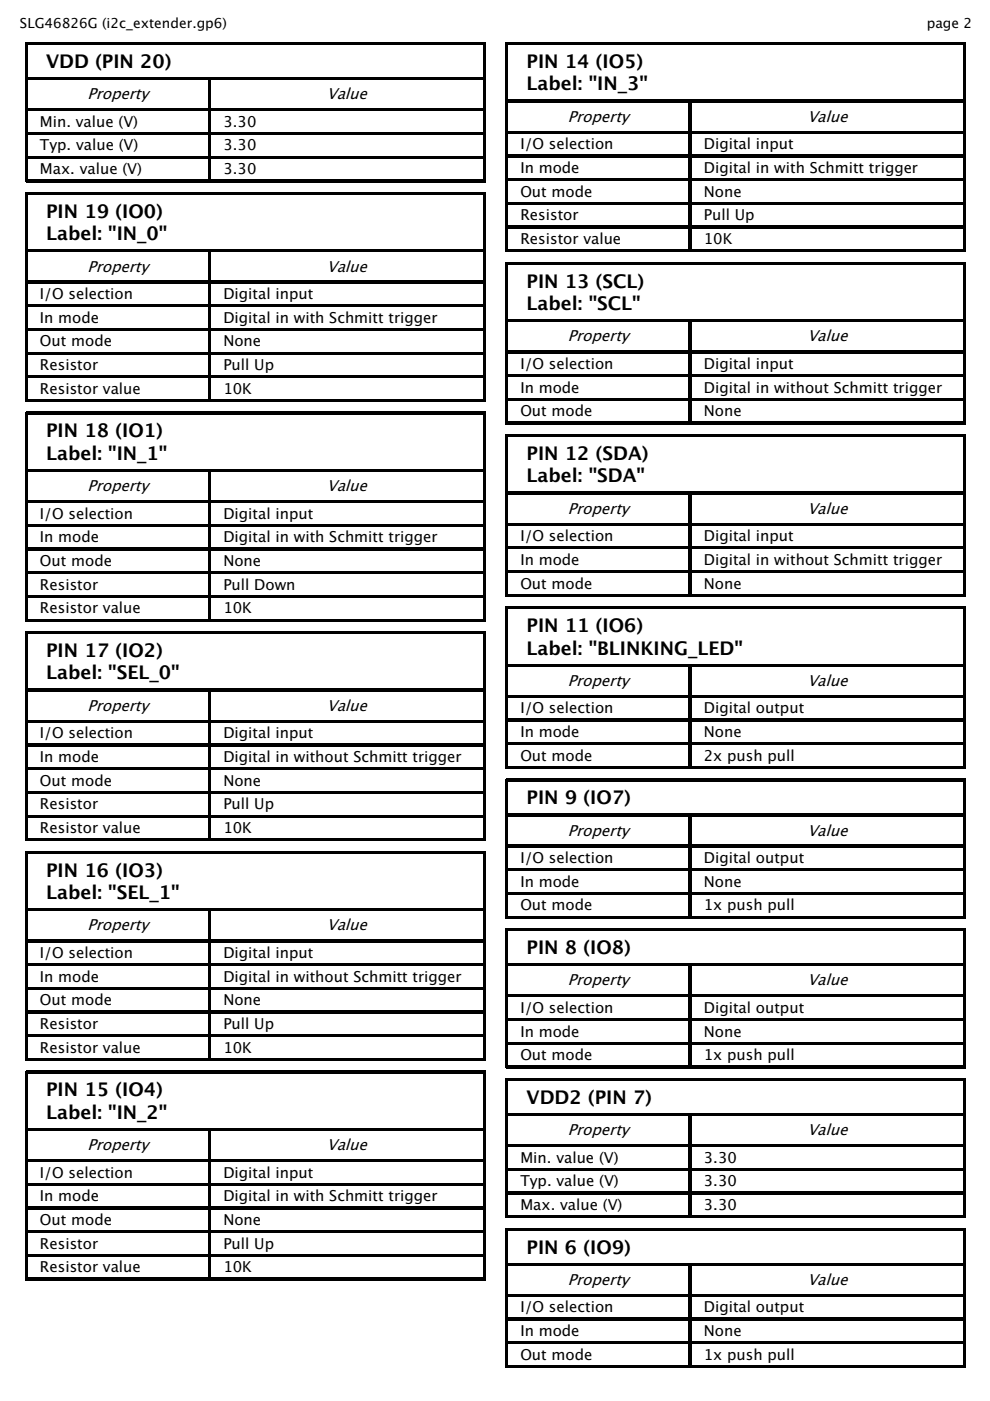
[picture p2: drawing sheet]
<svg xmlns="http://www.w3.org/2000/svg" width="210mm" height="297mm" viewBox="0 0 210 297" stroke-linecap="round" stroke-linejoin="round" font-family="sans-serif">
<defs><g id="words">
<g font-size="4">
<text x="9.8" y="14.4">VDD (PIN 20)</text>
<text x="111.7" y="14.4">PIN 14 (IO5)</text>
<text x="111.7" y="19.2">Label: &quot;IN_3&quot;</text>
<text x="9.8" y="46.2">PIN 19 (IO0)</text>
<text x="9.8" y="50.9">Label: &quot;IN_0&quot;</text>
<text x="111.7" y="61">PIN 13 (SCL)</text>
<text x="111.7" y="65.7">Label: &quot;SCL&quot;</text>
<text x="9.8" y="92.7">PIN 18 (IO1)</text>
<text x="9.8" y="97.5">Label: &quot;IN_1&quot;</text>
<text x="111.7" y="97.5">PIN 12 (SDA)</text>
<text x="111.7" y="102.3">Label: &quot;SDA&quot;</text>
<text x="111.7" y="134">PIN 11 (IO6)</text>
<text x="9.8" y="139.3">PIN 17 (IO2)</text>
<text x="111.7" y="138.8">Label: &quot;BLINKING_LED&quot;</text>
<text x="9.8" y="144.1">Label: &quot;SEL_0&quot;</text>
<text x="111.7" y="170.5">PIN 9 (IO7)</text>
<text x="9.8" y="185.9">PIN 16 (IO3)</text>
<text x="9.8" y="190.6">Label: &quot;SEL_1&quot;</text>
<text x="111.7" y="202.3">PIN 8 (IO8)</text>
<text x="9.8" y="232.4">PIN 15 (IO4)</text>
<text x="9.8" y="237.2">Label: &quot;IN_2&quot;</text>
<text x="111.7" y="234">VDD2 (PIN 7)</text>
<text x="111.7" y="265.8">PIN 6 (IO9)</text>
</g>
<g font-size="3.3">
<text x="18.5" y="21.1">Property</text>
<text x="69.3" y="21.1">Value</text>
<text x="120.4" y="25.8">Property</text>
<text x="171.2" y="25.8">Value</text>
<text x="18.5" y="57.6">Property</text>
<text x="69.3" y="57.6">Value</text>
<text x="120.4" y="72.4">Property</text>
<text x="171.2" y="72.4">Value</text>
<text x="18.5" y="104.1">Property</text>
<text x="69.3" y="104.1">Value</text>
<text x="120.4" y="108.9">Property</text>
<text x="171.2" y="108.9">Value</text>
<text x="120.4" y="145.4">Property</text>
<text x="171.2" y="145.4">Value</text>
<text x="18.5" y="150.7">Property</text>
<text x="69.3" y="150.7">Value</text>
<text x="120.4" y="177.2">Property</text>
<text x="171.2" y="177.2">Value</text>
<text x="18.5" y="197.3">Property</text>
<text x="69.3" y="197.3">Value</text>
<text x="120.4" y="208.9">Property</text>
<text x="171.2" y="208.9">Value</text>
<text x="18.5" y="243.8">Property</text>
<text x="69.3" y="243.8">Value</text>
<text x="120.4" y="240.7">Property</text>
<text x="171.2" y="240.7">Value</text>
<text x="120.4" y="272.4">Property</text>
<text x="171.2" y="272.4">Value</text>
</g>
<g font-size="3.2">
<text x="8.5" y="26.9">Min. value (V)</text>
<text x="47.4" y="26.9">3.30</text>
<text x="8.5" y="31.9">Typ. value (V)</text>
<text x="47.4" y="31.9">3.30</text>
<text x="110.3" y="31.6">I/O selection</text>
<text x="149.2" y="31.6">Digital input</text>
<text x="8.5" y="36.9">Max. value (V)</text>
<text x="47.4" y="36.9">3.30</text>
<text x="110.3" y="36.7">In mode</text>
<text x="110.3" y="41.7">Out mode</text>
<text x="149.2" y="36.7">Digital in with Schmitt trigger</text>
<text x="149.2" y="41.7">None</text>
<text x="110.3" y="46.7">Resistor</text>
<text x="149.2" y="46.7">Pull Up</text>
<text x="110.3" y="51.8">Resistor value</text>
<text x="149.2" y="51.8">10K</text>
<text x="8.5" y="63.4">I/O selection</text>
<text x="47.4" y="63.4">Digital input</text>
<text x="8.5" y="68.4">In mode</text>
<text x="47.4" y="68.4">Digital in with Schmitt trigger</text>
<text x="8.5" y="73.4">Out mode</text>
<text x="47.4" y="73.4">None</text>
<text x="8.5" y="78.5">Resistor</text>
<text x="8.5" y="83.5">Resistor value</text>
<text x="47.4" y="78.5">Pull Up</text>
<text x="47.4" y="83.5">10K</text>
<text x="110.3" y="78.2">I/O selection</text>
<text x="110.3" y="83.2">In mode</text>
<text x="149.2" y="78.2">Digital input</text>
<text x="149.2" y="83.2">Digital in without Schmitt trigger</text>
<text x="110.3" y="88.3">Out mode</text>
<text x="149.2" y="88.3">None</text>
<text x="8.5" y="110">I/O selection</text>
<text x="47.4" y="110">Digital input</text>
<text x="8.5" y="115">In mode</text>
<text x="47.4" y="115">Digital in with Schmitt trigger</text>
<text x="110.3" y="114.7">I/O selection</text>
<text x="110.3" y="119.7">In mode</text>
<text x="149.2" y="114.7">Digital input</text>
<text x="149.2" y="119.7">Digital in without Schmitt trigger</text>
<text x="8.5" y="120">Out mode</text>
<text x="8.5" y="125">Resistor</text>
<text x="47.4" y="120">None</text>
<text x="47.4" y="125">Pull Down</text>
<text x="110.3" y="124.8">Out mode</text>
<text x="149.2" y="124.8">None</text>
<text x="8.5" y="130.1">Resistor value</text>
<text x="47.4" y="130.1">10K</text>
<text x="110.3" y="151.2">I/O selection</text>
<text x="149.2" y="151.2">Digital output</text>
<text x="8.5" y="156.5">I/O selection</text>
<text x="8.5" y="161.6">In mode</text>
<text x="47.4" y="156.5">Digital input</text>
<text x="47.4" y="161.6">Digital in without Schmitt trigger</text>
<text x="110.3" y="156.3">In mode</text>
<text x="110.3" y="161.3">Out mode</text>
<text x="149.2" y="156.3">None</text>
<text x="149.2" y="161.3">2x push pull</text>
<text x="8.5" y="166.6">Out mode</text>
<text x="47.4" y="166.6">None</text>
<text x="8.5" y="171.6">Resistor</text>
<text x="47.4" y="171.6">Pull Up</text>
<text x="8.5" y="176.6">Resistor value</text>
<text x="47.4" y="176.6">10K</text>
<text x="110.3" y="183">I/O selection</text>
<text x="149.2" y="183">Digital output</text>
<text x="110.3" y="188">In mode</text>
<text x="149.2" y="188">None</text>
<text x="110.3" y="193">Out mode</text>
<text x="149.2" y="193">1x push pull</text>
<text x="8.5" y="203.1">I/O selection</text>
<text x="47.4" y="203.1">Digital input</text>
<text x="8.5" y="208.1">In mode</text>
<text x="47.4" y="208.1">Digital in without Schmitt trigger</text>
<text x="8.5" y="213.1">Out mode</text>
<text x="47.4" y="213.1">None</text>
<text x="110.3" y="214.7">I/O selection</text>
<text x="149.2" y="214.7">Digital output</text>
<text x="8.5" y="218.2">Resistor</text>
<text x="47.4" y="218.2">Pull Up</text>
<text x="110.3" y="219.8">In mode</text>
<text x="149.2" y="219.8">None</text>
<text x="8.5" y="223.2">Resistor value</text>
<text x="47.4" y="223.2">10K</text>
<text x="110.3" y="224.8">Out mode</text>
<text x="149.2" y="224.8">1x push pull</text>
<text x="8.5" y="249.7">I/O selection</text>
<text x="47.4" y="249.7">Digital input</text>
<text x="110.3" y="246.5">Min. value (V)</text>
<text x="110.3" y="251.5">Typ. value (V)</text>
<text x="149.2" y="246.5">3.30</text>
<text x="149.2" y="251.5">3.30</text>
<text x="8.5" y="254.7">In mode</text>
<text x="47.4" y="254.7">Digital in with Schmitt trigger</text>
<text x="110.3" y="256.5">Max. value (V)</text>
<text x="149.2" y="256.5">3.30</text>
<text x="8.5" y="259.7">Out mode</text>
<text x="47.4" y="259.7">None</text>
<text x="8.5" y="264.7">Resistor</text>
<text x="8.5" y="269.8">Resistor value</text>
<text x="47.4" y="264.7">Pull Up</text>
<text x="47.4" y="269.8">10K</text>
<text x="110.3" y="278.2">I/O selection</text>
<text x="149.2" y="278.2">Digital output</text>
<text x="110.3" y="283.3">In mode</text>
<text x="149.2" y="283.3">None</text>
<text x="110.3" y="288.3">Out mode</text>
<text x="149.2" y="288.3">1x push pull</text>
</g>
<g font-size="2.9">
<text x="4.2" y="6">SLG46826G (i2c_extender.gp6)</text>
<text x="196.5" y="6">page 2</text>
</g>
</g></defs>
<g fill="none" stroke="#000" stroke-width=".26">
<path d="M5.4 9v29.6M5.6 9.1h97.3M5.7 9.3v29.1M5.8 9.4h96.9M5.8 16.5h96.9M5.8 16.8h38.6M44.3 16.9v6.1M44.6 16.7v21.7M44.7 16.8h58M102.5 9.5v6.9M102.5 16.9v6.1M102.8 9.3v29.1"/>
<path d="M107.3 9v44.4M107.4 9.1h97.4M107.6 9.3v43.9M107.7 9.4h96.8M204.4 9.5v11.7M204.7 9.3v43.9M5.6 38.5h97.3M5.8 23.2h38.6M5.8 23.4h38.6M5.8 28.2h38.6M5.8 28.4h38.6M5.8 33.2h38.6"/>
<path d="M5.8 33.5h38.6M5.8 38.2h38.6M44.3 23.5v4.5M44.3 28.6v4.5M44.3 33.6v4.5M44.7 23.2h58M44.7 23.4h58M44.7 28.2h58M44.7 28.4h58M44.7 33.2h58M44.7 33.5h58M44.7 38.2h58"/>
<path d="M102.5 23.5v4.5M102.5 28.6v4.5M102.5 33.6v4.5M107.7 28.2h38.6M107.7 33.2h38.6M107.7 38.2h38.6M107.7 21.3h96.8M107.7 21.6h38.6M107.7 27.9h38.6M107.7 32.9h38.6M107.7 38h38.6M146.2 21.7v6.1"/>
<path d="M146.2 28.3v4.5M146.2 33.3v4.5M146.2 38.4v4.5M146.4 21.4v31.8M146.6 28.2h57.9M146.6 33.2h57.9M146.6 38.2h57.9M146.6 21.6h57.9M146.6 27.9h57.9M146.6 32.9h57.9M146.6 38h57.9M204.4 21.7v6.1"/>
<path d="M204.4 28.3v4.5M204.4 33.3v4.5M204.4 38.4v4.5M5.4 40.7v44.5M5.6 40.9h97.3M5.7 41v43.9M5.8 41.1h96.9M5.8 53h96.9M5.8 53.3h38.6M5.8 59.7h38.6M5.8 59.9h38.6M44.3 53.4v6.1"/>
<path d="M44.6 53.2v31.7M44.7 53.3h58M44.7 59.7h58M44.7 59.9h58M102.5 41.3v11.6M102.5 53.4v6.1M102.8 41v43.9M107.3 55.6v34.4M107.4 53.3h97.4M107.4 55.7h97.4M107.6 55.8v33.9M107.7 53h38.6"/>
<path d="M107.7 43h38.6M107.7 43.3h38.6M107.7 48h38.6M107.7 48.3h38.6M107.7 56h96.8M146.2 43.4v4.5M146.2 48.4v4.5M146.6 53h57.9M146.6 43h57.9M146.6 43.3h57.9M146.6 48h57.9M146.6 48.3h57.9"/>
<path d="M204.4 43.4v4.5M204.4 48.4v4.5M204.4 56.1v11.6M204.7 55.8v33.9M5.8 64.7h38.6M5.8 65h38.6M5.8 69.7h38.6M5.8 70h38.6M5.8 74.7h38.6M5.8 75h38.6M5.8 79.8h38.6M44.3 60.1v4.5"/>
<path d="M44.3 65.1v4.5M44.3 70.1v4.5M44.3 75.1v4.5M44.7 64.7h58M44.7 65h58M44.7 69.7h58M44.7 70h58M44.7 74.7h58M44.7 75h58M44.7 79.8h58M102.5 60.1v4.5M102.5 65.1v4.5"/>
<path d="M102.5 70.1v4.5M102.5 75.1v4.5M107.7 74.7h38.6M107.7 79.8h38.6M107.7 67.9h96.8M107.7 68.1h38.6M107.7 74.5h38.6M107.7 79.5h38.6M146.2 68.3v6M146.2 74.9v4.5M146.2 79.9v4.5M146.4 68v21.7"/>
<path d="M146.6 74.7h57.9M146.6 79.8h57.9M146.6 68.1h57.9M146.6 74.5h57.9M146.6 79.5h57.9M204.4 68.3v6M204.4 74.9v4.5M204.4 79.9v4.5M5.4 87.3v44.5M5.6 85.1h97.3M5.6 87.4h97.3M5.7 87.6v43.9"/>
<path d="M5.8 80h38.6M5.8 84.8h38.6M5.8 87.7h96.9M5.8 99.6h96.9M5.8 99.9h38.6M44.3 80.2v4.5M44.6 99.7v31.8M44.7 80h58M44.7 84.8h58M44.7 99.9h58M102.5 80.2v4.5M102.5 87.8v11.7"/>
<path d="M102.8 87.6v43.9M107.3 92.1v34.4M107.4 89.8h97.4M107.4 92.2h97.4M107.6 92.3v33.9M107.7 84.8h38.6M107.7 84.5h38.6M107.7 89.6h38.6M107.7 92.5h96.8M146.2 84.9v4.5M146.6 84.8h57.9M146.6 84.5h57.9"/>
<path d="M146.6 89.6h57.9M204.4 84.9v4.5M204.4 92.6v11.6M204.7 92.3v33.9M5.8 106.2h38.6M5.8 106.5h38.6M5.8 111.3h38.6M5.8 111.5h38.6M5.8 116.3h38.6M5.8 116.5h38.6M44.3 100v6.1M44.3 106.6v4.5"/>
<path d="M44.3 111.7v4.5M44.3 116.7v4.5M44.7 106.2h58M44.7 106.5h58M44.7 111.3h58M44.7 111.5h58M44.7 116.3h58M44.7 116.5h58M102.5 100v6.1M102.5 106.6v4.5M102.5 111.7v4.5M102.5 116.7v4.5"/>
<path d="M107.7 111.3h38.6M107.7 116.3h38.6M107.7 104.4h96.8M107.7 104.6h38.6M107.7 111h38.6M107.7 116h38.6M146.2 104.8v6.1M146.2 111.4v4.5M146.2 116.4v4.5M146.4 104.5v21.7M146.6 111.3h57.9M146.6 116.3h57.9"/>
<path d="M146.6 104.6h57.9M146.6 111h57.9M146.6 116h57.9M204.4 104.8v6.1M204.4 111.4v4.5M204.4 116.4v4.5M5.4 133.9v44.4M5.6 131.6h97.3M5.6 134h97.3M5.7 134.1v44M5.8 121.3h38.6M5.8 121.6h38.6"/>
<path d="M5.8 126.3h38.6M5.8 126.6h38.6M5.8 131.4h38.6M5.8 134.3h96.9M44.3 121.7v4.5M44.3 126.7v4.5M44.7 121.3h58M44.7 121.6h58M44.7 126.3h58M44.7 126.6h58M44.7 131.4h58M102.5 121.7v4.5"/>
<path d="M102.5 126.7v4.5M102.5 134.4v11.6M102.8 134.1v44M107.3 128.6v34.4M107.4 126.3h97.4M107.4 128.7h97.4M107.6 128.9v33.8M107.7 121.3h38.6M107.7 121h38.6M107.7 126.1h38.6M107.7 129h96.8M146.2 121.4v4.5"/>
<path d="M146.6 121.3h57.9M146.6 121h57.9M146.6 126.1h57.9M204.4 121.4v4.5M204.4 129.1v11.7M204.7 128.9v33.8M5.8 146.2h96.9M5.8 146.4h38.6M5.8 152.8h38.6M5.8 153.1h38.6M5.8 157.8h38.6M5.8 158.1h38.6"/>
<path d="M44.3 146.6v6.1M44.3 153.2v4.5M44.3 158.2v4.5M44.6 146.3v31.8M44.7 146.4h58M44.7 152.8h58M44.7 153.1h58M44.7 157.8h58M44.7 158.1h58M102.5 146.6v6.1M102.5 153.2v4.5M102.5 158.2v4.5"/>
<path d="M107.7 152.8h38.6M107.7 157.8h38.6M107.7 140.9h96.8M107.7 141.2h38.6M107.7 147.5h38.6M107.7 147.8h38.6M107.7 152.5h38.6M107.7 157.6h38.6M146.2 141.3v6.1M146.2 147.9v4.5M146.2 152.9v4.5M146.2 158v4.5"/>
<path d="M146.4 141v21.7M146.6 152.8h57.9M146.6 157.8h57.9M146.6 141.2h57.9M146.6 147.5h57.9M146.6 147.8h57.9M146.6 152.5h57.9M146.6 157.6h57.9M204.4 141.3v6.1M204.4 147.9v4.5M204.4 152.9v4.5M204.4 158v4.5"/>
<path d="M5.6 178.2h97.3M5.8 162.9h38.6M5.8 163.1h38.6M5.8 167.9h38.6M5.8 168.1h38.6M5.8 172.9h38.6M5.8 173.2h38.6M5.8 177.9h38.6M44.3 163.2v4.5M44.3 168.3v4.5M44.3 173.3v4.5M44.7 162.9h58"/>
<path d="M44.7 163.1h58M44.7 167.9h58M44.7 168.1h58M44.7 172.9h58M44.7 173.2h58M44.7 177.9h58M102.5 163.2v4.5M102.5 168.3v4.5M102.5 173.3v4.5M107.3 165.1v29.6M107.4 162.9h97.4M107.4 165.2h97.4"/>
<path d="M107.6 165.4v29.1M107.7 172.9h38.6M107.7 162.6h38.6M107.7 165.5h96.8M107.7 172.6h96.8M107.7 179.3h38.6M107.7 179.5h38.6M146.2 173v6.1M146.2 179.7v4.4M146.4 172.8v21.7M146.6 172.9h57.9M146.6 162.6h57.9"/>
<path d="M146.6 179.3h57.9M146.6 179.5h57.9M204.4 165.6v6.9M204.4 173v6.1M204.4 179.7v4.4M204.7 165.4v29.1M5.4 180.4v44.5M5.6 180.6h97.3M5.7 180.7v43.9M5.8 180.8h96.9M5.8 192.7h96.9M5.8 193h38.6"/>
<path d="M5.8 199.4h38.6M5.8 199.6h38.6M44.3 193.1v6.1M44.3 199.8v4.5M44.6 192.9v31.7M44.7 193h58M44.7 199.4h58M44.7 199.6h58M102.5 181v11.6M102.5 193.1v6.1M102.5 199.8v4.5M102.8 180.7v43.9"/>
<path d="M107.3 196.8v29.7M107.4 194.6h97.4M107.4 197h97.4M107.6 197.1v29.1M107.7 184.3h38.6M107.7 184.5h38.6M107.7 189.3h38.6M107.7 189.6h38.6M107.7 194.3h38.6M107.7 197.2h96.8M146.2 184.7v4.5M146.2 189.7v4.5"/>
<path d="M146.6 184.3h57.9M146.6 184.5h57.9M146.6 189.3h57.9M146.6 189.6h57.9M146.6 194.3h57.9M204.4 184.7v4.5M204.4 189.7v4.5M204.4 197.4v6.9M204.7 197.1v29.1M5.8 204.4h38.6M5.8 204.7h38.6M5.8 209.4h38.6"/>
<path d="M5.8 209.7h38.6M5.8 214.4h38.6M5.8 214.7h38.6M5.8 219.5h38.6M5.8 219.7h38.6M44.3 204.8v4.5M44.3 209.8v4.5M44.3 214.8v4.5M44.3 219.9v4.5M44.7 204.4h58M44.7 204.7h58M44.7 209.4h58"/>
<path d="M44.7 209.7h58M44.7 214.4h58M44.7 214.7h58M44.7 219.5h58M44.7 219.7h58M102.5 204.8v4.5M102.5 209.8v4.5M102.5 214.8v4.5M102.5 219.9v4.5M107.7 204.4h96.8M107.7 204.7h38.6M107.7 211h38.6"/>
<path d="M107.7 211.3h38.6M107.7 216h38.6M107.7 216.3h38.6M146.2 204.8v6.1M146.2 211.4v4.5M146.2 216.4v4.5M146.4 204.5v21.7M146.6 204.7h57.9M146.6 211h57.9M146.6 211.3h57.9M146.6 216h57.9M146.6 216.3h57.9"/>
<path d="M204.4 204.8v6.1M204.4 211.4v4.5M204.4 216.4v4.5M5.4 227v44.5M5.6 224.8h97.3M5.6 227.1h97.3M5.7 227.3v43.9M5.8 224.5h38.6M5.8 227.4h96.9M5.8 239.3h96.9M5.8 239.6h38.6M44.3 239.7v6.1"/>
<path d="M44.6 239.4v31.8M44.7 224.5h58M44.7 239.6h58M102.5 227.5v11.7M102.5 239.7v6.1M102.8 227.3v43.9M107.3 228.6v29.6M107.4 226.4h97.4M107.4 228.7h97.4M107.6 228.9v29.1M107.7 221.1h38.6M107.7 221.3h38.6"/>
<path d="M107.7 226.1h38.6M107.7 229h96.8M107.7 236.1h96.8M107.7 236.4h38.6M146.2 221.5v4.5M146.2 236.5v6.1M146.4 236.3v21.7M146.6 221.1h57.9M146.6 221.3h57.9M146.6 226.1h57.9M146.6 236.4h57.9M204.4 221.5v4.5"/>
<path d="M204.4 229.1v6.9M204.4 236.5v6.1M204.7 228.9v29.1M5.8 245.9h38.6M5.8 246.2h38.6M5.8 251h38.6M5.8 251.2h38.6M5.8 256h38.6M5.8 256.2h38.6M44.3 246.3v4.5M44.3 251.4v4.5M44.3 256.4v4.5"/>
<path d="M44.7 245.9h58M44.7 246.2h58M44.7 251h58M44.7 251.2h58M44.7 256h58M44.7 256.2h58M102.5 246.3v4.5M102.5 251.4v4.5M102.5 256.4v4.5M107.4 258.1h97.4M107.7 242.8h38.6M107.7 243h38.6"/>
<path d="M107.7 247.8h38.6M107.7 248h38.6M107.7 252.8h38.6M107.7 253.1h38.6M107.7 257.8h38.6M146.2 243.2v4.4M146.2 248.2v4.5M146.2 253.2v4.5M146.6 242.8h57.9M146.6 243h57.9M146.6 247.8h57.9M146.6 248h57.9"/>
<path d="M146.6 252.8h57.9M146.6 253.1h57.9M146.6 257.8h57.9M204.4 243.2v4.4M204.4 248.2v4.5M204.4 253.2v4.5M5.6 271.3h97.3M5.8 261h38.6M5.8 261.3h38.6M5.8 266h38.6M5.8 266.3h38.6M5.8 271.1h38.6"/>
<path d="M44.3 261.4v4.5M44.3 266.4v4.5M44.7 261h58M44.7 261.3h58M44.7 266h58M44.7 266.3h58M44.7 271.1h58M102.5 261.4v4.5M102.5 266.4v4.5M107.3 260.3v29.7M107.4 260.5h97.4M107.6 260.6v29.1"/>
<path d="M107.7 260.7h96.8M107.7 267.9h96.8M107.7 268.2h38.6M107.7 274.5h38.6M107.7 274.8h38.6M107.7 279.5h38.6M107.7 279.8h38.6M146.2 268.3v6.1M146.2 274.9v4.5M146.2 279.9v4.5M146.4 268v21.7M146.6 268.2h57.9"/>
<path d="M146.6 274.5h57.9M146.6 274.8h57.9M146.6 279.5h57.9M146.6 279.8h57.9M204.4 260.9v6.9M204.4 268.3v6.1M204.4 274.9v4.5M204.4 279.9v4.5M204.7 260.6v29.1M107.4 289.9h97.4M107.7 284.6h38.6M107.7 284.8h38.6"/>
<path d="M107.7 289.6h38.6M146.2 285v4.5M146.6 284.6h57.9M146.6 284.8h57.9M146.6 289.6h57.9M204.4 285v4.5"/>
</g>
<use href="#words"/>
</svg>
